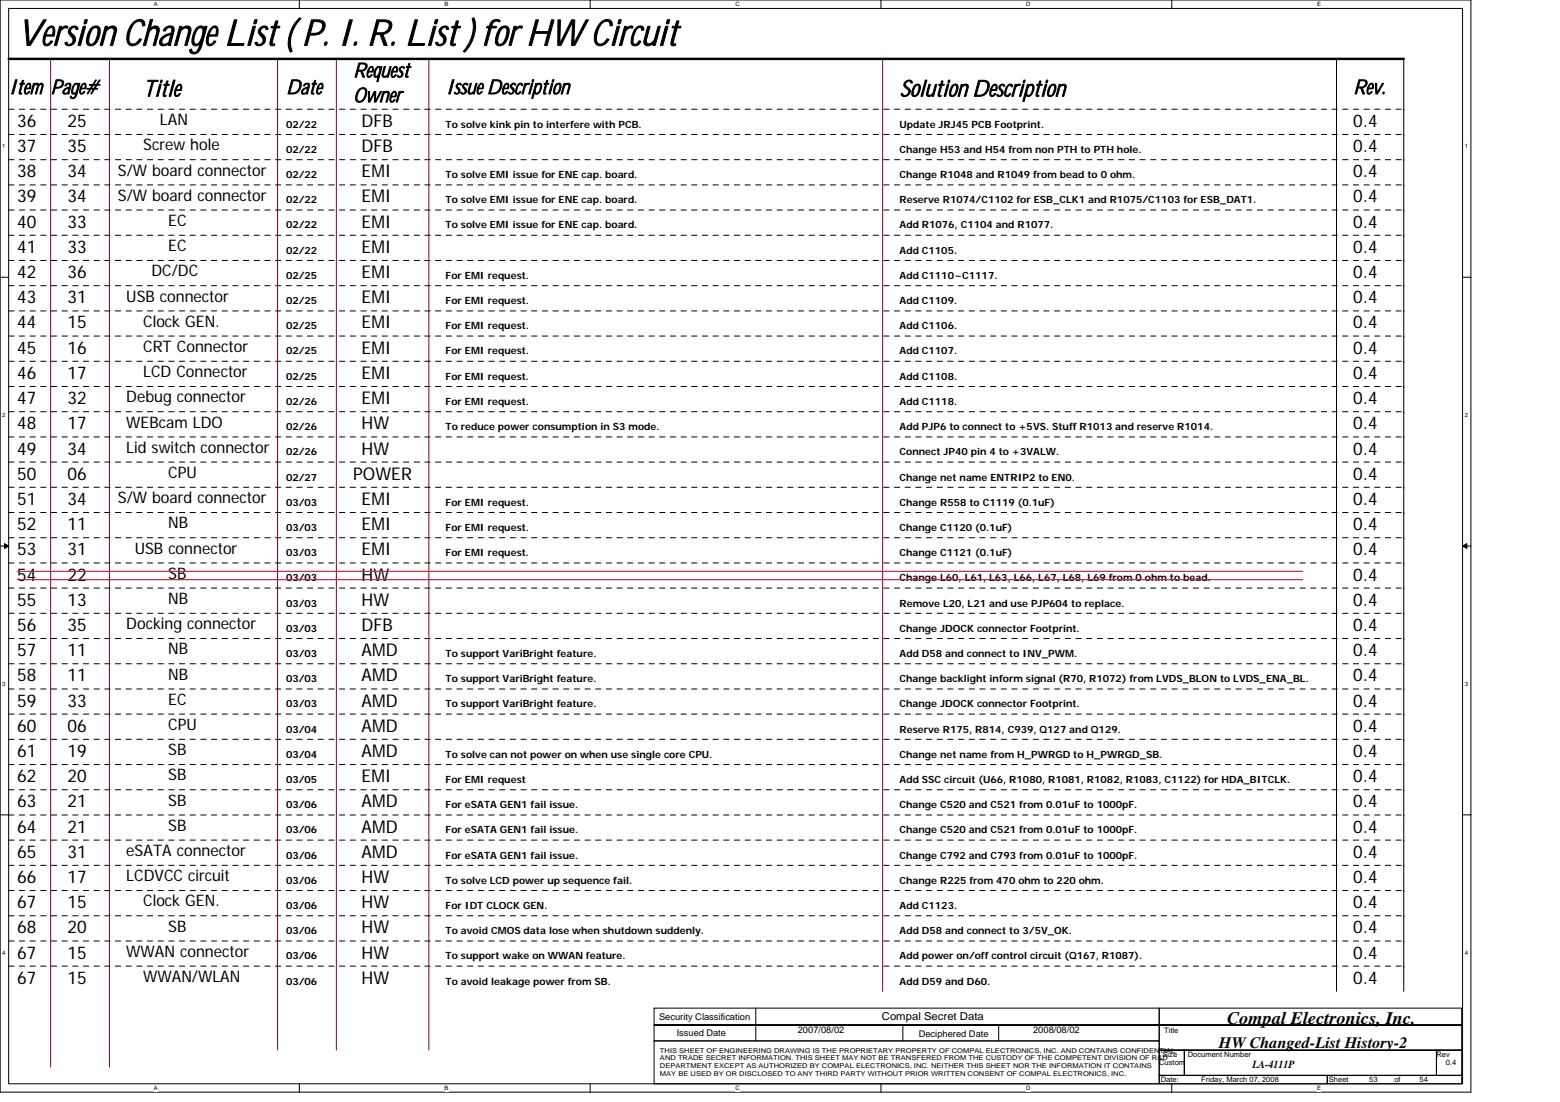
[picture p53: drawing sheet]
<svg xmlns="http://www.w3.org/2000/svg" width="297mm" height="210mm" viewBox="0 0 297 210" stroke-linecap="round" stroke-linejoin="round" font-family="sans-serif">
<defs><g id="words">
<text font-size="6.9" x="3.3" y="8.7">Version Change List ( P. I. R. List ) for HW Circuit</text>
<g font-size="4.3">
<text x="27.3" y="18.4">Title</text>
<text x="171.3" y="18.4">Solution Description</text>
</g>
<g font-size="3.8">
<text x="1.6" y="17.9">Item Page#</text>
<text x="54.5" y="17.9">Date</text>
<text x="67.3" y="14.7">Request</text>
<text x="84.9" y="17.9">Issue Description</text>
<text x="257.7" y="17.9">Rev.</text>
<text x="67.3" y="19.5">Owner</text>
</g>
<g font-size="3.3">
<text x="3.3" y="24.2">36</text>
<text x="3.3" y="29">37</text>
<text x="12.8" y="24.2">25</text>
<text x="12.8" y="29">35</text>
<text x="68.9" y="24.2">DFB</text>
<text x="68.9" y="29">DFB</text>
<text x="257.7" y="24.2">0.4</text>
<text x="257.7" y="29">0.4</text>
<text x="3.3" y="33.8">38</text>
<text x="12.8" y="33.8">34</text>
<text x="68.9" y="33.8">EMI</text>
<text x="257.7" y="33.8">0.4</text>
<text x="3.3" y="38.6">39</text>
<text x="12.8" y="38.6">34</text>
<text x="68.9" y="38.6">EMI</text>
<text x="257.7" y="38.6">0.4</text>
<text x="3.3" y="43.3">40</text>
<text x="12.8" y="43.3">33</text>
<text x="68.9" y="43.3">EMI</text>
<text x="257.7" y="43.3">0.4</text>
<text x="3.3" y="48.2">41</text>
<text x="3.3" y="53">42</text>
<text x="12.8" y="48.2">33</text>
<text x="12.8" y="53">36</text>
<text x="68.9" y="48.2">EMI</text>
<text x="68.9" y="53">EMI</text>
<text x="257.7" y="48.2">0.4</text>
<text x="257.7" y="53">0.4</text>
<text x="3.3" y="57.8">43</text>
<text x="12.8" y="57.8">31</text>
<text x="68.9" y="57.8">EMI</text>
<text x="257.7" y="57.8">0.4</text>
<text x="3.3" y="62.6">44</text>
<text x="12.8" y="62.6">15</text>
<text x="68.9" y="62.6">EMI</text>
<text x="257.7" y="62.6">0.4</text>
<text x="3.3" y="67.4">45</text>
<text x="12.8" y="67.4">16</text>
<text x="68.9" y="67.4">EMI</text>
<text x="257.7" y="67.4">0.4</text>
<text x="3.3" y="72.2">46</text>
<text x="3.3" y="77">47</text>
<text x="12.8" y="72.2">17</text>
<text x="12.8" y="77">32</text>
<text x="68.9" y="72.2">EMI</text>
<text x="68.9" y="77">EMI</text>
<text x="257.7" y="72.2">0.4</text>
<text x="257.7" y="77">0.4</text>
<text x="3.3" y="81.8">48</text>
<text x="12.8" y="81.8">17</text>
<text x="68.9" y="81.8">HW</text>
<text x="257.7" y="81.8">0.4</text>
<text x="3.3" y="86.6">49</text>
<text x="12.8" y="86.6">34</text>
<text x="68.9" y="86.6">HW</text>
<text x="257.7" y="86.6">0.4</text>
<text x="3.3" y="91.4">50</text>
<text x="12.8" y="91.4">06</text>
<text x="67.3" y="91.4">POWER</text>
<text x="257.7" y="91.4">0.4</text>
<text x="3.3" y="96.2">51</text>
<text x="3.3" y="101">52</text>
<text x="12.8" y="96.2">34</text>
<text x="12.8" y="101">11</text>
<text x="68.9" y="96.2">EMI</text>
<text x="68.9" y="101">EMI</text>
<text x="257.7" y="96.2">0.4</text>
<text x="257.7" y="101">0.4</text>
<text x="3.3" y="105.8">53</text>
<text x="12.8" y="105.8">31</text>
<text x="68.9" y="105.8">EMI</text>
<text x="257.7" y="105.8">0.4</text>
<text x="3.3" y="110.6">54</text>
<text x="12.8" y="110.6">22</text>
<text x="68.9" y="110.6">HW</text>
<text x="257.7" y="110.6">0.4</text>
<text x="3.3" y="115.4">55</text>
<text x="12.8" y="115.4">13</text>
<text x="68.9" y="115.4">HW</text>
<text x="257.7" y="115.4">0.4</text>
<text x="3.3" y="120.2">56</text>
<text x="3.3" y="125">57</text>
<text x="12.8" y="120.2">35</text>
<text x="12.8" y="125">11</text>
<text x="68.9" y="120.2">DFB</text>
<text x="68.9" y="125">AMD</text>
<text x="257.7" y="120.2">0.4</text>
<text x="257.7" y="125">0.4</text>
<text x="3.3" y="129.8">58</text>
<text x="12.8" y="129.8">11</text>
<text x="68.9" y="129.8">AMD</text>
<text x="257.7" y="129.8">0.4</text>
<text x="3.3" y="134.6">59</text>
<text x="12.8" y="134.6">33</text>
<text x="68.9" y="134.6">AMD</text>
<text x="257.7" y="134.6">0.4</text>
<text x="3.3" y="139.4">60</text>
<text x="12.8" y="139.4">06</text>
<text x="68.9" y="139.4">AMD</text>
<text x="257.7" y="139.4">0.4</text>
<text x="3.3" y="144.2">61</text>
<text x="3.3" y="149">62</text>
<text x="12.8" y="144.2">19</text>
<text x="12.8" y="149">20</text>
<text x="68.9" y="144.2">AMD</text>
<text x="68.9" y="149">EMI</text>
<text x="257.7" y="144.2">0.4</text>
<text x="257.7" y="149">0.4</text>
<text x="3.3" y="153.8">63</text>
<text x="12.8" y="153.8">21</text>
<text x="68.9" y="153.8">AMD</text>
<text x="257.7" y="153.8">0.4</text>
<text x="3.3" y="158.6">64</text>
<text x="12.8" y="158.6">21</text>
<text x="68.9" y="158.6">AMD</text>
<text x="257.7" y="158.6">0.4</text>
<text x="3.3" y="163.4">65</text>
<text x="12.8" y="163.4">31</text>
<text x="68.9" y="163.4">AMD</text>
<text x="257.7" y="163.4">0.4</text>
<text x="3.3" y="168.2">66</text>
<text x="3.3" y="173">67</text>
<text x="12.8" y="168.2">17</text>
<text x="12.8" y="173">15</text>
<text x="68.9" y="168.2">HW</text>
<text x="68.9" y="173">HW</text>
<text x="257.7" y="168.2">0.4</text>
<text x="257.7" y="173">0.4</text>
<text x="3.3" y="177.8">68</text>
<text x="12.8" y="177.8">20</text>
<text x="68.9" y="177.8">HW</text>
<text x="257.7" y="177.8">0.4</text>
<text x="3.3" y="182.6">67</text>
<text x="12.8" y="182.6">15</text>
<text x="68.9" y="182.6">HW</text>
<text x="257.7" y="182.6">0.4</text>
<text x="3.3" y="187.4">67</text>
<text x="12.8" y="187.4">15</text>
<text x="68.9" y="187.4">HW</text>
<text x="257.7" y="187.4">0.4</text>
<text x="233.7" y="195.1">Compal Electronics, Inc.</text>
</g>
<g font-size="3">
<text x="30.5" y="23.8">LAN</text>
<text x="27.3" y="28.6">Screw hole</text>
<text x="22.5" y="33.4">S/W board connector</text>
<text x="22.5" y="38.2">S/W board connector</text>
<text x="32" y="43">EC</text>
<text x="32" y="47.8">EC</text>
<text x="28.8" y="52.6">DC/DC</text>
<text x="24" y="57.4">USB connector</text>
<text x="27.3" y="62.3">Clock GEN.</text>
<text x="27.3" y="67">CRT Connector</text>
<text x="27.3" y="71.8">LCD Connector</text>
<text x="24" y="76.6">Debug connector</text>
<text x="24" y="81.4">WEBcam LDO</text>
<text x="24" y="86.3">Lid switch connector</text>
<text x="22.5" y="95.8">S/W board connector</text>
<text x="32" y="91">CPU</text>
<text x="32" y="100.6">NB</text>
<text x="25.7" y="105.5">USB connector</text>
<text x="32" y="110.3">SB</text>
<text x="24" y="119.8">Docking connector</text>
<text x="32" y="115">NB</text>
<text x="32" y="124.7">NB</text>
<text x="32" y="129.5">NB</text>
<text x="32" y="134.3">EC</text>
<text x="32" y="139">CPU</text>
<text x="32" y="143.8">SB</text>
<text x="32" y="148.7">SB</text>
<text x="32" y="153.5">SB</text>
<text x="32" y="158.3">SB</text>
<text x="24" y="163">eSATA connector</text>
<text x="24" y="167.9">LCDVCC circuit</text>
<text x="27.3" y="172.7">Clock GEN.</text>
<text x="32" y="177.5">SB</text>
<text x="24" y="182.3">WWAN connector</text>
<text x="27.3" y="187">WWAN/WLAN</text>
<text x="232.1" y="199.6">HW Changed-List History-2</text>
</g>
<g font-size="2.1">
<text x="167.9" y="194.4">Compal Secret Data</text>
<text x="238.5" y="203.5">LA-4111P</text>
</g>
<g font-size="1.9">
<text x="54.5" y="24.3">02/22</text>
<text x="54.5" y="29.1">02/22</text>
<text x="84.9" y="24.3">To solve kink pin to interfere with PCB.</text>
<text x="171.3" y="29.1">Change H53 and H54 from non PTH to PTH hole.</text>
<text x="171.3" y="24.3">Update JRJ45 PCB Footprint.</text>
<text x="54.5" y="33.9">02/22</text>
<text x="84.9" y="33.9">To solve EMI issue for ENE cap. board.</text>
<text x="171.3" y="33.9">Change R1048 and R1049 from bead to 0 ohm.</text>
<text x="54.5" y="38.7">02/22</text>
<text x="84.9" y="38.7">To solve EMI issue for ENE cap. board.</text>
<text x="171.3" y="38.7">Reserve R1074/C1102 for ESB_CLK1 and R1075/C1103 for ESB_DAT1.</text>
<text x="54.5" y="43.5">02/22</text>
<text x="84.9" y="43.5">To solve EMI issue for ENE cap. board.</text>
<text x="171.3" y="43.5">Add R1076, C1104 and R1077.</text>
<text x="54.5" y="48.3">02/22</text>
<text x="54.5" y="53.1">02/25</text>
<text x="84.9" y="53.1">For EMI request.</text>
<text x="171.3" y="48.3">Add C1105.</text>
<text x="171.3" y="53.1">Add C1110~C1117.</text>
<text x="54.5" y="57.9">02/25</text>
<text x="84.9" y="57.9">For EMI request.</text>
<text x="171.3" y="57.9">Add C1109.</text>
<text x="54.5" y="62.7">02/25</text>
<text x="84.9" y="62.7">For EMI request.</text>
<text x="171.3" y="62.7">Add C1106.</text>
<text x="54.5" y="67.5">02/25</text>
<text x="84.9" y="67.5">For EMI request.</text>
<text x="171.3" y="67.5">Add C1107.</text>
<text x="54.5" y="72.3">02/25</text>
<text x="54.5" y="77.1">02/26</text>
<text x="84.9" y="72.3">For EMI request.</text>
<text x="84.9" y="77.1">For EMI request.</text>
<text x="171.3" y="72.3">Add C1108.</text>
<text x="171.3" y="77.1">Add C1118.</text>
<text x="54.5" y="81.9">02/26</text>
<text x="84.9" y="81.9">To reduce power consumption in S3 mode.</text>
<text x="171.3" y="81.9">Add PJP6 to connect to +5VS. Stuff R1013 and reserve R1014.</text>
<text x="54.5" y="86.7">02/26</text>
<text x="171.3" y="86.7">Connect JP40 pin 4 to +3VALW.</text>
<text x="54.5" y="91.5">02/27</text>
<text x="171.3" y="91.5">Change net name ENTRIP2 to EN0.</text>
<text x="54.5" y="96.3">03/03</text>
<text x="54.5" y="101.1">03/03</text>
<text x="84.9" y="101.1">For EMI request.</text>
<text x="84.9" y="96.3">For EMI request.</text>
<text x="171.3" y="96.3">Change R558 to C1119 (0.1uF)</text>
<text x="171.3" y="101.1">Change C1120 (0.1uF)</text>
<text x="54.5" y="105.9">03/03</text>
<text x="84.9" y="105.9">For EMI request.</text>
<text x="171.3" y="105.9">Change C1121 (0.1uF)</text>
<text x="54.5" y="110.7">03/03</text>
<text x="171.3" y="110.7">Change L60, L61, L63, L66, L67, L68, L69 from 0 ohm to bead.</text>
<text x="54.5" y="115.5">03/03</text>
<text x="171.3" y="115.5">Remove L20, L21 and use PJP604 to replace.</text>
<text x="54.5" y="120.3">03/03</text>
<text x="54.5" y="125.1">03/03</text>
<text x="84.9" y="125.1">To support VariBright feature.</text>
<text x="171.3" y="120.3">Change JDOCK connector Footprint.</text>
<text x="171.3" y="125.1">Add D58 and connect to INV_PWM.</text>
<text x="54.5" y="129.9">03/03</text>
<text x="84.9" y="129.9">To support VariBright feature.</text>
<text x="171.3" y="129.9">Change backlight inform signal (R70, R1072) from LVDS_BLON to LVDS_ENA_BL.</text>
<text x="54.5" y="134.7">03/03</text>
<text x="84.9" y="134.7">To support VariBright feature.</text>
<text x="171.3" y="134.7">Change JDOCK connector Footprint.</text>
<text x="54.5" y="139.5">03/04</text>
<text x="171.3" y="139.5">Reserve R175, R814, C939, Q127 and Q129.</text>
<text x="54.5" y="144.3">03/04</text>
<text x="54.5" y="149.1">03/05</text>
<text x="84.9" y="144.3">To solve can not power on when use single core CPU.</text>
<text x="84.9" y="149.1">For EMI request</text>
<text x="171.3" y="144.3">Change net name from H_PWRGD to H_PWRGD_SB.</text>
<text x="171.3" y="149.1">Add SSC circuit (U66, R1080, R1081, R1082, R1083, C1122) for HDA_BITCLK.</text>
<text x="54.5" y="153.9">03/06</text>
<text x="84.9" y="153.9">For eSATA GEN1 fail issue.</text>
<text x="171.3" y="153.9">Change C520 and C521 from 0.01uF to 1000pF.</text>
<text x="54.5" y="158.7">03/06</text>
<text x="84.9" y="158.7">For eSATA GEN1 fail issue.</text>
<text x="171.3" y="158.7">Change C520 and C521 from 0.01uF to 1000pF.</text>
<text x="54.5" y="163.5">03/06</text>
<text x="84.9" y="163.5">For eSATA GEN1 fail issue.</text>
<text x="171.3" y="163.5">Change C792 and C793 from 0.01uF to 1000pF.</text>
<text x="54.5" y="168.3">03/06</text>
<text x="54.5" y="173.1">03/06</text>
<text x="84.9" y="168.3">To solve LCD power up sequence fail.</text>
<text x="84.9" y="173.1">For IDT CLOCK GEN.</text>
<text x="171.3" y="173.1">Add C1123.</text>
<text x="171.3" y="168.3">Change R225 from 470 ohm to 220 ohm.</text>
<text x="54.5" y="177.9">03/06</text>
<text x="84.9" y="177.9">To avoid CMOS data lose when shutdown suddenly.</text>
<text x="171.3" y="177.9">Add D58 and connect to 3/5V_OK.</text>
<text x="54.5" y="182.7">03/06</text>
<text x="84.9" y="182.7">To support wake on WWAN feature.</text>
<text x="171.3" y="182.7">Add power on/off control circuit (Q167, R1087).</text>
<text x="54.5" y="187.5">03/06</text>
<text x="84.9" y="187.5">To avoid leakage power from SB.</text>
<text x="171.3" y="187.5">Add D59 and D60.</text>
</g>
<g font-size="1.8">
<text x="125.5" y="194.2">Security Classification</text>
<text x="128.9" y="197.3">Issued Date</text>
<text x="151.9" y="196.8">2007/08/02</text>
<text x="174.9" y="197.4">Deciphered Date</text>
<text x="196.7" y="196.8">2008/08/02</text>
</g>
<g font-size="1.4">
<text x="221.7" y="196.7">Title</text>
<text x="220.7" y="202.9">Custom</text>
<text x="221.4" y="201.3">Size</text>
<text x="226.2" y="201.3">Document Number</text>
<text x="273.5" y="201.3">Rev</text>
<text x="275.3" y="202.9">0.4</text>
<text x="221" y="206.1">Date:</text>
<text x="228.7" y="206.1">Friday, March 07, 2008</text>
<text x="253" y="206.1">Sheet</text>
<text x="260.7" y="206.1">53</text>
<text x="265.5" y="206.1">of</text>
<text x="270.3" y="206.1">54</text>
</g>
<g font-size="1.3">
<text x="125.7" y="200.5">THIS SHEET OF ENGINEERING DRAWING IS THE PROPRIETARY PROPERTY OF COMPAL ELECTRONICS, INC. AND CONTAINS CONFIDENTIAL</text>
<text x="125.7" y="202">AND TRADE SECRET INFORMATION. THIS SHEET MAY NOT BE TRANSFERED FROM THE CUSTODY OF THE COMPETENT DIVISION OF R&amp;D</text>
<text x="125.7" y="203.5">DEPARTMENT EXCEPT AS AUTHORIZED BY COMPAL ELECTRONICS, INC. NEITHER THIS SHEET NOR THE INFORMATION IT CONTAINS</text>
<text x="125.7" y="204.9">MAY BE USED BY OR DISCLOSED TO ANY THIRD PARTY WITHOUT PRIOR WRITTEN CONSENT OF COMPAL ELECTRONICS, INC.</text>
</g>
<g font-size="1.1">
<text x="29.3" y="1.2">A</text>
<text x="84.7" y="1.2">B</text>
<text x="140" y="1.2">C</text>
<text x="195.4" y="1.2">D</text>
<text x="250.8" y="1.2">E</text>
<text x=".4" y="28.2">1</text>
<text x="278.9" y="28.2">1</text>
<text x=".4" y="79.4">2</text>
<text x="278.9" y="79.4">2</text>
<text x=".4" y="130.6">3</text>
<text x="278.9" y="130.6">3</text>
<text x=".4" y="181.8">4</text>
<text x="278.9" y="181.8">4</text>
<text x="29.3" y="207.6">A</text>
<text x="84.7" y="207.6">B</text>
<text x="140" y="207.6">C</text>
<text x="195.4" y="207.6">D</text>
<text x="250.8" y="207.6">E</text>
</g>
</g></defs>
<path d="M0 0h280.1v208h-280.1zM1.6 1.6h276.9v204.8h-276.9z" fill="none" stroke="#000" stroke-width=".19"/>
<g fill="#fff">
<path d="M29.3 .2h.8v1.2h-.8z"/>
<path d="M29.3 206.6h.8v1.3h-.8z"/>
</g>
<path d="M57 0v1.6M57 206.4v1.6" fill="none" stroke="#000" stroke-width=".19"/>
<g fill="#fff">
<path d="M84.7 .2h.7v1.2h-.7z"/>
<path d="M84.7 206.6h.7v1.3h-.7z"/>
</g>
<path d="M112.4 0v1.6M112.4 206.4v1.6" fill="none" stroke="#000" stroke-width=".19"/>
<g fill="#fff">
<path d="M140 .2h.8v1.2h-.8z"/>
<path d="M140 206.6h.8v1.3h-.8z"/>
</g>
<path d="M167.7 0v1.6M167.7 206.4v1.6" fill="none" stroke="#000" stroke-width=".19"/>
<g fill="#fff">
<path d="M195.4 .2h.8v1.2h-.8z"/>
<path d="M195.4 206.6h.8v1.3h-.8z"/>
</g>
<path d="M223.1 0v1.6M223.1 206.4v1.6" fill="none" stroke="#000" stroke-width=".19"/>
<g fill="#fff">
<path d="M250.8 .2h.7v1.2h-.7z"/>
<path d="M250.8 206.6h.7v1.3h-.7z"/>
<path d="M.4 27.2h.7v1.3h-.7z"/>
<path d="M278.9 27.2h.6v1.3h-.6z"/>
<path d="M.4 78.4h.7v1.3h-.7z"/>
<path d="M278.9 78.4h.6v1.3h-.6z"/>
</g>
<path d="M0 52.8h1.6M278.5 52.8h1.6" fill="none" stroke="#000" stroke-width=".19"/>
<g fill="#fff">
<path d="M.4 129.6h.7v1.3h-.7z"/>
<path d="M278.9 129.6h.6v1.3h-.6z"/>
</g>
<path d="M0 104h1.6M278.5 104h1.6" fill="none" stroke="#000" stroke-width=".19"/>
<path d="M.8 103.5l.8 .5-.8 .5zM278.5 104l.8-.5v1z" fill="#000" stroke="#000" stroke-width=".19"/>
<g fill="#fff">
<path d="M.4 180.8h.7v1.3h-.7z"/>
<path d="M278.9 180.8h.6v1.3h-.6z"/>
</g>
<g fill="none" stroke="#000" stroke-width=".19">
<path d="M254.5 11.2v177.6M267.3 11.2v177.6M0 155.2h1.6M278.5 155.2h1.6M124.5 192h96.2v3.2h-96.2zM124.5 195.2h96.2v3.1h-96.2zM124.5 198.3h96.2v8.1h-96.2zM143.9 192v6.3M171.9 195.2v3.1M190.2 195.2v3.1M220.7 192h57.6v3.2h-57.6zM220.7 195.2h57.6v4.8h-57.6z"/>
<path d="M220.7 200h4.8v4.8h-4.8zM220.7 204.8h32v1.6h-32zM225.5 200h48v4.8h-48zM252.7 204.8h25.6v1.6h-25.6zM273.5 200h4.8v4.8h-4.8z"/>
</g>
<path d="M9.6 11.2v192M20.8 11.2v192M52.8 11.2v188.8M64 11.2v188.8M81.7 11.2v188.8M168.1 11.2v177.6" fill="none" stroke="#800040" stroke-width=".19"/>
<path d="M1.6 11.2h265.7" fill="none" stroke="#000" stroke-width=".47"/>
<g fill="none" stroke="#000" stroke-width=".19" stroke-dasharray="1 1 1 1 1 1 1 1">
<path d="M1.6 20.8h265.7M1.6 25.6h265.7M1.6 30.4h265.7M1.6 35.2h265.7M267.3 20.8h.1M267.3 25.6h.1M267.3 30.4h.1M267.3 35.2h.1M1.6 40h265.7M1.6 44.8h265.7M1.6 49.6h265.7M1.6 54.4h265.7"/>
<path d="M1.6 59.2h265.7M267.3 40h.1M267.3 44.8h.1M267.3 49.6h.1M267.3 54.4h.1M267.3 59.2h.1M1.6 64h265.7M1.6 68.8h265.7M1.6 73.6h265.7M1.6 78.4h265.7M267.3 64h.1M267.3 68.8h.1"/>
<path d="M267.3 73.6h.1M267.3 78.4h.1M1.6 83.2h265.7M1.6 88h265.7M1.6 92.8h265.7M1.6 97.6h265.7M267.3 83.2h.1M267.3 88h.1M267.3 92.8h.1M267.3 97.6h.1M1.6 102.4h265.7M1.6 107.2h265.7"/>
<path d="M1.6 112h265.7M1.6 116.8h265.7M267.3 102.4h.1M267.3 107.2h.1M267.3 112h.1M267.3 116.8h.1M1.6 121.6h265.7M1.6 126.4h265.7M1.6 131.2h265.7M1.6 136h265.7M267.3 121.6h.1M267.3 126.4h.1"/>
<path d="M267.3 131.2h.1M267.3 136h.1M1.6 140.8h265.7M1.6 145.6h265.7M1.6 150.4h265.7M1.6 155.2h265.7M267.3 140.8h.1M267.3 145.6h.1M267.3 150.4h.1M267.3 155.2h.1M1.6 160h265.7M1.6 164.8h265.7"/>
<path d="M1.6 169.6h265.7M1.6 174.4h265.7M1.6 179.2h265.7M267.3 160h.1M267.3 164.8h.1M267.3 169.6h.1M267.3 174.4h.1M267.3 179.2h.1M1.6 184h265.7M267.3 184h.1"/>
</g>
<path d="M3.3 108.8h244.8M3.3 110.4h244.8" fill="none" stroke="#f00" stroke-width=".19"/>
<use href="#words"/>
</svg>
